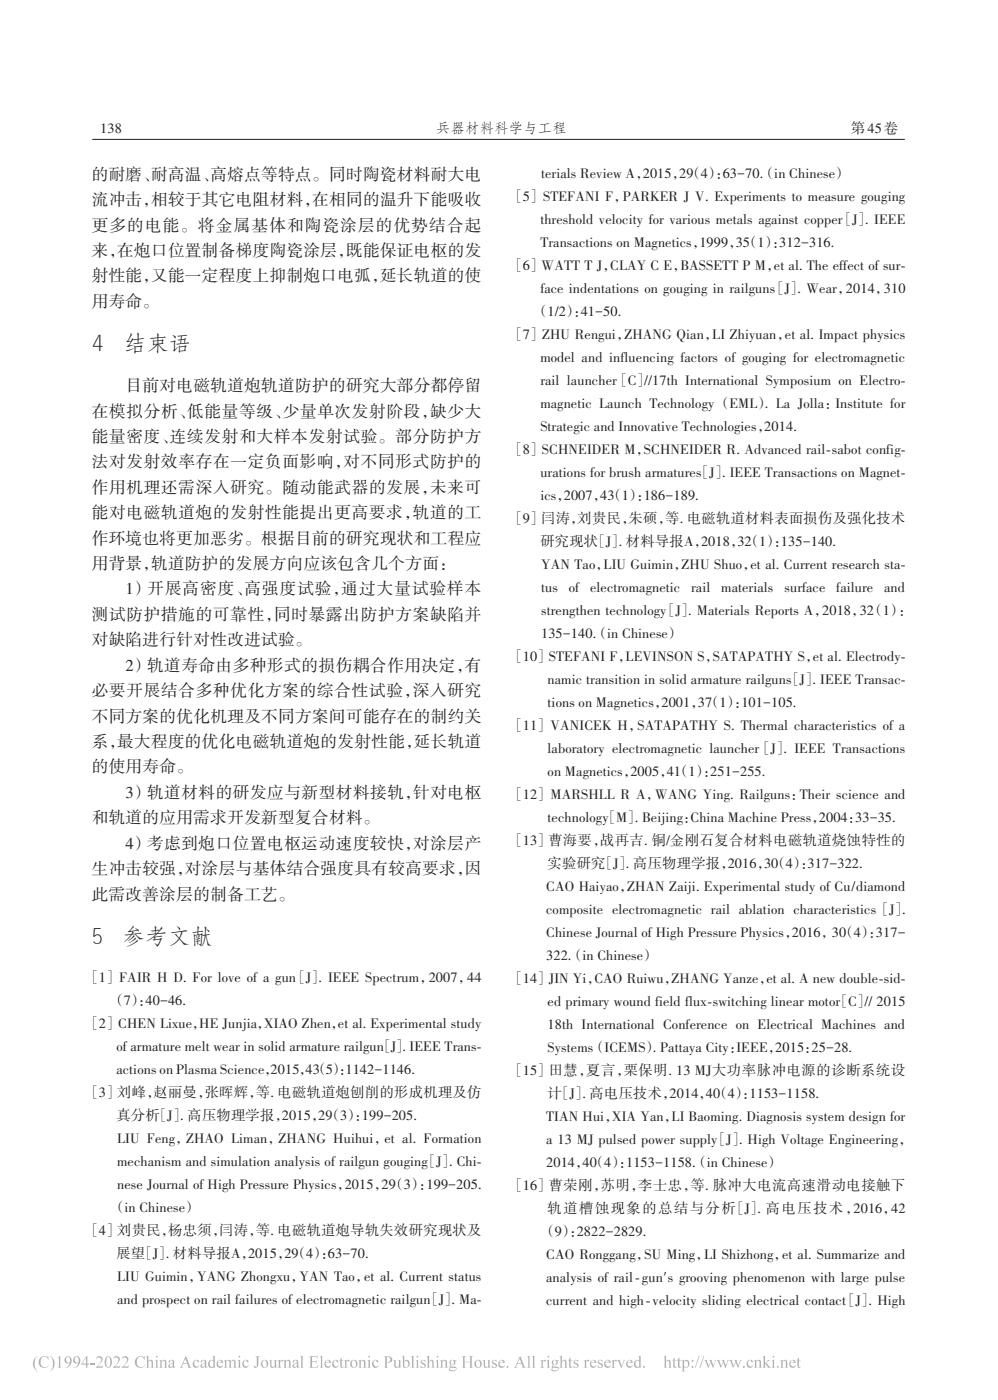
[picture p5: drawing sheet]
<svg xmlns="http://www.w3.org/2000/svg" width="218mm" height="306mm" viewBox="0 0 218 306" stroke-linecap="round" stroke-linejoin="round" font-family="sans-serif">
<defs><g id="words">
<g font-size="4.8" fill="#231f20">
<text x="20" y="76.7">4</text>
<text x="27.1" y="76.7">结束语</text>
<text x="20" y="206.3">5</text>
<text x="26.8" y="206.3">参考文献</text>
</g>
<g font-size="3.6" fill="#231f20">
<text x="20" y="39.3">的耐磨、</text>
<text x="33" y="39.3">耐高温、</text>
<text x="46" y="39.3">高熔点等特点。同时陶瓷材料耐大电</text>
<text x="20" y="44.8">流冲击，</text>
<text x="33" y="44.8">相较于其它电阻材料，</text>
<text x="68.2" y="44.8">在相同的温升下能吸收</text>
<text x="20" y="50.4">更多的电能。将金属基体和陶瓷涂层的优势结合起</text>
<text x="20" y="56">来，</text>
<text x="25.6" y="56">在炮口位置制备梯度陶瓷涂层，</text>
<text x="75.6" y="56">既能保证电枢的发</text>
<text x="20" y="61.5">射性能，</text>
<text x="33" y="61.5">又能一定程度上抑制炮口电弧，</text>
<text x="83" y="61.5">延长轨道的使</text>
<text x="20" y="67.1">用寿命。</text>
<text x="27.4" y="85.5">目前对电磁轨道炮轨道防护的研究大部分都停留</text>
<text x="20" y="91">在模拟分析、</text>
<text x="40.9" y="91">低能量等级、</text>
<text x="61.7" y="91">少量单次发射阶段，</text>
<text x="94" y="91">缺少大</text>
<text x="20" y="96.6">能量密度、</text>
<text x="37.1" y="96.6">连续发射和大样本发射试验。部分防护方</text>
<text x="20" y="102.2">法对发射效率存在一定负面影响，</text>
<text x="20" y="107.7">作用机理还需深入研究。随动能武器的发展，</text>
<text x="75" y="102.2">对不同形式防护的</text>
<text x="94" y="107.7">未来可</text>
<text x="20" y="113.3">能对电磁轨道炮的发射性能提出更高要求，</text>
<text x="90.2" y="113.3">轨道的工</text>
<text x="20" y="118.8">作环境也将更加恶劣。根据目前的研究现状和工程应</text>
<text x="20" y="124.4">用背景，</text>
<text x="33" y="124.4">轨道防护的发展方向应该包含几个方面：</text>
<text x="27.4" y="129.9">1）开展高密度、</text>
<text x="53.4" y="129.9">高强度试验，</text>
<text x="74.6" y="129.9">通过大量试验样本</text>
<text x="20" y="135.5">测试防护措施的可靠性，</text>
<text x="59.9" y="135.5">同时暴露出防护方案缺陷并</text>
<text x="20" y="141">对缺陷进行针对性改进试验。</text>
<text x="27.4" y="146.6">2）轨道寿命由多种形式的损伤耦合作用决定，</text>
<text x="101.5" y="146.6">有</text>
<text x="20" y="152.2">必要开展结合多种优化方案的综合性试验，</text>
<text x="90.2" y="152.2">深入研究</text>
<text x="20" y="157.7">不同方案的优化机理及不同方案间可能存在的制约关</text>
<text x="20" y="163.3">系，</text>
<text x="25.6" y="163.3">最大程度的优化电磁轨道炮的发射性能，</text>
<text x="90.4" y="163.3">延长轨道</text>
<text x="20" y="168.8">的使用寿命。</text>
<text x="20" y="179.9">和轨道的应用需求开发新型复合材料。</text>
<text x="27.4" y="174.4">3）轨道材料的研发应与新型材料接轨，</text>
<text x="90.3" y="174.4">针对电枢</text>
<text x="27.4" y="185.5">4）考虑到炮口位置电枢运动速度较快，</text>
<text x="90.3" y="185.5">对涂层产</text>
<text x="20" y="191.1">生冲击较强，</text>
<text x="40.4" y="191.1">对涂层与基体结合强度具有较高要求，</text>
<text x="101.5" y="191.1">因</text>
<text x="20" y="196.6">此需改善涂层的制备工艺。</text>
</g>
<g font-size="3.1" fill="#231f20">
<text x="21.9" y="29.1">138</text>
<text x="95.3" y="29">兵器材料科学与工程</text>
<text x="185.9" y="29">第45卷</text>
<text x="118.2" y="38.8">terials Review A，</text>
<text x="140.4" y="38.8">2015， （4）：</text>
<text x="148.3" y="38.8">29</text>
<text x="157.9" y="38.8">63-70.（in Chinese）</text>
<text x="111.5" y="43.9">［5］STEFANI F，PARKER J V. Experiments to measure gouging</text>
<text x="118" y="48.9">threshold velocity for various metals against copper［J］. IEEE</text>
<text x="118" y="53.9">Transactions on Magnetics，</text>
<text x="152.8" y="53.9">1999， （1）：</text>
<text x="160.7" y="53.9">35</text>
<text x="170.2" y="53.9">312-316.</text>
<text x="111.5" y="58.9">［6］WATT T J，</text>
<text x="133.3" y="58.9">CLAY C E，</text>
<text x="148.6" y="58.9">BASSETT P M，</text>
<text x="169.1" y="58.9">et al. The effect of sur⁃</text>
<text x="118" y="64">face indentations on gouging in railguns［J］. Wear，2014，310</text>
<text x="116.9" y="69">（1/2）：</text>
<text x="126.9" y="69">41-50.</text>
<text x="111.5" y="74">［7］ZHU Rengui，ZHANG Qian，LI Zhiyuan，et al. Impact physics</text>
<text x="118" y="79">model and influencing factors of gouging for electromagnetic</text>
<text x="118" y="84.1">rail launcher［C］//17th International Symposium on Electro⁃</text>
<text x="118" y="89.1">magnetic Launch Technology （EML）. La Jolla：Institute for</text>
<text x="118" y="94.1">Strategic and Innovative Technologies，</text>
<text x="166.9" y="94.1">2014.</text>
<text x="111.5" y="99.2">［8］SCHNEIDER M，SCHNEIDER R. Advanced rail⁃sabot config⁃</text>
<text x="118" y="104.2">urations for brush armatures［J］. IEEE Transactions on Magnet⁃</text>
<text x="118" y="109.2">ics，</text>
<text x="123.1" y="109.2">2007， （1）：</text>
<text x="131.1" y="109.2">43</text>
<text x="140.6" y="109.2">186-189.</text>
<text x="111.5" y="114.2">［9］闫涛，</text>
<text x="118" y="119.3">研究现状［J］. 材料导报A，</text>
<text x="126.2" y="114.2">刘贵民，</text>
<text x="137.3" y="114.2">朱硕，</text>
<text x="145.3" y="114.2">等. 电磁轨道材料表面损伤及强化技术</text>
<text x="153.1" y="119.3">2018， （1）：</text>
<text x="161.1" y="119.3">32</text>
<text x="170.6" y="119.3">135-140.</text>
<text x="118.2" y="124.3">YAN Tao，LIU Guimin，ZHU Shuo，et al. Current research sta⁃</text>
<text x="118.2" y="129.3">tus</text>
<text x="124.3" y="129.3">of</text>
<text x="128.9" y="129.3">electromagnetic</text>
<text x="151" y="129.3">rail</text>
<text x="157.6" y="129.3">materials</text>
<text x="171.3" y="129.3">surface</text>
<text x="182.7" y="129.3">failure</text>
<text x="193.1" y="129.3">and</text>
<text x="118.2" y="134.3">strengthen technology［J］. Materials Reports A，2018，32（1）：</text>
<text x="118.2" y="139.4">135-140.（in Chinese）</text>
<text x="111.5" y="144.4">［10］STEFANI F，</text>
<text x="119.6" y="149.4">namic transition in solid armature railguns［J］. IEEE Transac⁃</text>
<text x="136.7" y="144.4">LEVINSON S，</text>
<text x="155.7" y="144.4">SATAPATHY S，</text>
<text x="177.6" y="144.4">et al. Electrody⁃</text>
<text x="119.6" y="154.5">tions on Magnetics，</text>
<text x="144.5" y="154.5">2001， （1）：</text>
<text x="152.4" y="154.5">37</text>
<text x="161.9" y="154.5">101-105.</text>
<text x="111.5" y="159.5">［11］VANICEK H，SATAPATHY S. Thermal characteristics of a</text>
<text x="119.6" y="164.5">laboratory electromagnetic launcher［J］. IEEE Transactions</text>
<text x="119.6" y="169.5">on Magnetics，</text>
<text x="137.7" y="169.5">2005， （1）：</text>
<text x="145.6" y="169.5">41</text>
<text x="155.2" y="169.5">251-255.</text>
<text x="111.5" y="174.6">［12］MARSHLL R A，WANG Ying. Railguns：Their science and</text>
<text x="119.6" y="179.6">technology［M］. Beijing：</text>
<text x="150.8" y="179.6">China Machine Press，</text>
<text x="178.9" y="179.6">2004：</text>
<text x="186.8" y="179.6">33-35.</text>
<text x="111.5" y="184.6">［13］曹海要，</text>
<text x="131.1" y="184.6">战再吉. 铜/金刚石复合材料电磁轨道烧蚀特性的</text>
<text x="119.6" y="189.6">实验研究［J］. 高压物理学报，</text>
<text x="159" y="189.6">2016， （4）：</text>
<text x="166.9" y="189.6">30</text>
<text x="176.4" y="189.6">317-322.</text>
<text x="119.3" y="194.7">CAO Haiyao，ZHAN Zaiji. Experimental study of Cu/diamond</text>
<text x="119.3" y="199.7">composite electromagnetic rail ablation characteristics［J］.</text>
<text x="119.3" y="204.7">Chinese Journal of High Pressure Physics，</text>
<text x="119.3" y="209.8">322.（in Chinese）</text>
<text x="173" y="204.7">2016，30（4）：</text>
<text x="191.3" y="204.7">317-</text>
<text x="18.9" y="214.6">［1］FAIR H D. For love of a gun［J］. IEEE Spectrum，2007，44</text>
<text x="111.5" y="214.8">［14］JIN Yi，</text>
<text x="129.8" y="214.8">CAO Ruiwu，</text>
<text x="146.7" y="214.8">ZHANG Yanze，</text>
<text x="167.4" y="214.8">et al. A new double⁃sid⁃</text>
<text x="24.3" y="219.6">（7）：</text>
<text x="31.8" y="219.6">40-46.</text>
<text x="119.6" y="219.8">ed primary wound field flux⁃switching linear motor［C］// 2015</text>
<text x="18.9" y="224.6">［2］CHEN Lixue，</text>
<text x="43.5" y="224.6">HE Junjia，</text>
<text x="57.7" y="224.6">XIAO Zhen，</text>
<text x="73.8" y="224.6">et al. Experimental study</text>
<text x="119.6" y="224.8">18th International Conference on Electrical Machines and</text>
<text x="25.4" y="229.7">of armature melt wear in solid armature railgun［J］. IEEE Trans⁃</text>
<text x="119.6" y="229.9">Systems（ICEMS）. Pattaya City：</text>
<text x="160.9" y="229.9">IEEE，</text>
<text x="169.3" y="229.9">2015：</text>
<text x="177.3" y="229.9">25-28.</text>
<text x="18.9" y="239.7">［3］刘峰，</text>
<text x="25.4" y="234.7">actions on Plasma Science，</text>
<text x="33.6" y="239.7">赵丽曼，</text>
<text x="44.7" y="239.7">张晖辉，</text>
<text x="55.9" y="239.7">等. 电磁轨道炮刨削的形成机理及仿</text>
<text x="59.1" y="234.7">2015，（5）：</text>
<text x="66.7" y="234.7">43</text>
<text x="75.4" y="234.7">1142-1146.</text>
<text x="111.5" y="234.9">［15］田慧，</text>
<text x="119.6" y="239.9">计［J］. 高电压技术，</text>
<text x="128.1" y="234.9">夏言，</text>
<text x="136.2" y="234.9">栗保明. 13 MJ大功率脉冲电源的诊断系统设</text>
<text x="146.3" y="239.9">2014， （4）：</text>
<text x="154.2" y="239.9">40</text>
<text x="163.7" y="239.9">1153-1158.</text>
<text x="25.4" y="244.7">真分析［J］. 高压物理学报，</text>
<text x="61.6" y="244.7">2015， （3）：</text>
<text x="69.5" y="244.7">29</text>
<text x="79" y="244.7">199-205.</text>
<text x="119.3" y="244.9">TIAN Hui，</text>
<text x="133.7" y="244.9">XIA Yan，</text>
<text x="146.7" y="244.9">LI Baoming. Diagnosis system design for</text>
<text x="25.6" y="249.8">LIU Feng，ZHAO Liman，ZHANG Huihui，et al. Formation</text>
<text x="119.3" y="250">a 13 MJ pulsed power supply［J］. High Voltage Engineering，</text>
<text x="25.6" y="254.8">mechanism and simulation analysis of railgun gouging［J］. Chi⁃</text>
<text x="119.3" y="255">2014， （4）：</text>
<text x="127.2" y="255">40</text>
<text x="136.8" y="255">1153-1158.（in Chinese）</text>
<text x="25.6" y="259.8">nese Journal of High Pressure Physics，</text>
<text x="75.3" y="259.8">2015， （3）：</text>
<text x="83.3" y="259.8">29</text>
<text x="93.2" y="259.8">199-205.</text>
<text x="111.5" y="260">［16］曹荣刚，</text>
<text x="131.2" y="260">苏明，</text>
<text x="139.4" y="260">李士忠，</text>
<text x="150.8" y="260">等. 脉冲大电流高速滑动电接触下</text>
<text x="18.9" y="269.9">［4］刘贵民，</text>
<text x="24.5" y="264.9">（in Chinese）</text>
<text x="36.7" y="269.9">杨忠须，</text>
<text x="47.9" y="269.9">闫涛，</text>
<text x="55.9" y="269.9">等. 电磁轨道炮导轨失效研究现状及</text>
<text x="119.6" y="265">轨道槽蚀现象的总结与分析［J］. 高电压技术，2016，42</text>
<text x="25.4" y="274.9">展望［J］. 材料导报A，</text>
<text x="54.2" y="274.9">2015， （4）：</text>
<text x="62.1" y="274.9">29</text>
<text x="71.6" y="274.9">63-70.</text>
<text x="118.5" y="270.1">（9）：</text>
<text x="119.3" y="275.1">CAO Ronggang，SU Ming，LI Shizhong，et al. Summarize and</text>
<text x="126" y="270.1">2822-2829.</text>
<text x="25.6" y="279.9">LIU Guimin，YANG Zhongxu，YAN Tao，et al. Current status</text>
<text x="119.3" y="280.1">analysis of rail⁃gun′s grooving phenomenon with large pulse</text>
<text x="25.6" y="285">and prospect on rail failures of electromagnetic railgun［J］. Ma⁃</text>
<text x="119.3" y="285.2">current and high⁃velocity sliding electrical contact［J］. High</text>
</g>
</g></defs>
<path d="M20.2 30.5h177.4" fill="none" stroke="#231f20" stroke-width=".22"/>
<g fill="#b3b3b3">
<path d="M78.2 297.4l.6-.2v.3a.54 .54 0 0 1 .7-.3 .54 .54 0 0 1 .3 .7v.9l.3 .1h-.8l.2-.2v-.8l-.1-.4-.2-.1-.4 .3v1l.3 .2h-.9l.3-.2v-1.2z" fill-rule="evenodd"/>
<path d="M8.9 296.7a1.78 1.78 0 0 1 1.5-.2l.1-.1 .1 .9a.92 .92 0 0 0-1.1-.7 .92 .92 0 0 0-.6 1.1 .98 .98 0 0 0 .6 1.1 .98 .98 0 0 0 1.2-.5 1.24 1.24 0 0 1-1.9 .3 1.24 1.24 0 0 1 .1-1.9z" fill-rule="evenodd"/>
<path d="M156.6 297.3h.7l-.2 .1 .5 1.1 .3-.8-.3-.4h.7l-.1 .2 .4 1 .4-1.1-.3-.1h.5l-.7 1.7-.5-1.1-.6 1.1-.6-1.5z" fill-rule="evenodd"/>
<path d="M14.4 296.5a.93 .93 0 0 1 1.2 .3 .93 .93 0 0 1 0 1.2 1.34 1.34 0 0 1-1.5 .9 1.26 1.26 0 0 0 1.1-1 .77 .77 0 0 1-1.1-.3 .77 .77 0 0 1 .3-1.1zM14.7 296.6a.64 .64 0 0 0-.3 .8 .64 .64 0 0 0 .9 .3 .81 .81 0 0 0-.6-1.1z" fill-rule="evenodd"/>
<path d="M16.3 296.5a.92 .92 0 0 1 1.1 .3 .92 .92 0 0 1 0 1.2 1.34 1.34 0 0 1-1.4 .9 1.21 1.21 0 0 0 1.1-1 .78 .78 0 0 1-1.1-.2 .78 .78 0 0 1 .3-1.2zM16.4 296.7a.64 .64 0 0 0-.1 .8 .64 .64 0 0 0 .8 .3 .74 .74 0 0 0-.5-1.2z" fill-rule="evenodd"/>
<path d="M34.7 297.4l.6-.2v.3a.54 .54 0 0 1 .7-.3 .54 .54 0 0 1 .3 .7v.8l.3 .2h-.8l.2-.2v-1l-.2-.3-.5 .3v1l.3 .2h-.9l.3-.3v-1.1z" fill-rule="evenodd"/>
<path d="M19.7 297.9h1v.3h-1z" fill-rule="evenodd"/>
<path d="M21.2 296.6a.77 .77 0 0 1 1.1 .2 .77 .77 0 0 1-.2 1.1l-.8 .8h.9l.3-.2-.1 .4h-1.5a2.08 2.08 0 0 0 1.1-2 .62 .62 0 0 0-1 .2z" fill-rule="evenodd"/>
<path d="M23.2 296.6a.75 .75 0 0 1 .9-.1 .75 .75 0 0 1 .3 .9 1.09 1.09 0 0 1-1 1.5 1.75 1.75 0 0 1-.2-2.3zM23.5 296.5a2.28 2.28 0 0 0 0 2.3l.1 .1a1.76 1.76 0 0 0 .3-2.2z" fill-rule="evenodd"/>
<path d="M122.2 296.5l.5-.2v1.2a.55 .55 0 0 1 .7-.2 .55 .55 0 0 1 .4 .7v.7l.2 .2h-.8l.2-.2v-1a.35 .35 0 0 0-.3-.3 .35 .35 0 0 0-.4 .3v1l.3 .2h-.8l.2-.1v-.2v-1.8v-.2z" fill-rule="evenodd"/>
<path d="M26.8 296.6a.77 .77 0 0 1 1.2 .2 .77 .77 0 0 1-.3 1.1l-.8 .8h1l.3-.2-.2 .4h-1.4a2.08 2.08 0 0 0 1.1-2 .62 .62 0 0 0-1.1 .2z" fill-rule="evenodd"/>
<path d="M53.2 297.5a.56 .56 0 0 1 .6-.3 .56 .56 0 0 1 .4 .5h-.2a.4 .4 0 0 0-.5-.4 .4 .4 0 0 0-.3 .6 .59 .59 0 0 0 .4 .8 .59 .59 0 0 0 .8-.4 .76 .76 0 0 1-1 .6 .76 .76 0 0 1-.5-1z" fill-rule="evenodd"/>
<path d="M98.4 297.4l.4-.2 .9 .2-.3 .1a.68 .68 0 0 1-.1 .8 .68 .68 0 0 1-.8 .1l-.1 .2 .2 .1a.72 .72 0 0 1 1.1 .5 .9 .9 0 0 1-.8 .6 .9 .9 0 0 1-.8-.5l.3-.4-.2-.3 .3-.3-.3-.3zM98.6 297.4a.49 .49 0 0 0-.1 .6 .49 .49 0 0 0 .6 .2 .5 .5 0 0 0 .1-.6 .5 .5 0 0 0-.6-.2zM98.5 298.9l-.2 .2a.68 .68 0 0 0 .6 .5 .68 .68 0 0 0 .7-.3l-.1-.3z" fill-rule="evenodd"/>
<path d="M34.1 296.5a.18 .18 0 0 1 .3 0 .18 .18 0 0 1-.3 0zM33.8 297.4l.6-.2v1.5l.3 .2h-.9l.3-.1v-.2v-1.1z" fill-rule="evenodd"/>
<path d="M174.4 296.7l.1 .6h.4l-.4 .1v1.2l.2 .2 .2-.1a.38 .38 0 0 1-.4 .3 .38 .38 0 0 1-.3-.5v-1.1l-.3-.1z" fill-rule="evenodd"/>
<path d="M139.4 296.5l.5-.2v2.4l.3 .1-.6 .2v-.3a.74 .74 0 0 1-1 0 .74 .74 0 0 1 0-1l.4-.5 .6 .2v-.7zM139 297.5a.77 .77 0 0 0 .5 1.2l.1-.1v-.8a.39 .39 0 0 0-.2-.4 .39 .39 0 0 0-.4 .1z" fill-rule="evenodd"/>
<path d="M81.5 297.5a.56 .56 0 0 1 .6-.3 .56 .56 0 0 1 .5 .5h-.3a.4 .4 0 0 0-.5-.4 .4 .4 0 0 0-.2 .6 .59 .59 0 0 0 .4 .8 .59 .59 0 0 0 .7-.4 .76 .76 0 0 1-.9 .6 .76 .76 0 0 1-.5-1z" fill-rule="evenodd"/>
<path d="M42.3 297.5a.59 .59 0 0 1 .7-.3 .59 .59 0 0 1 .4 .5 .29 .29 0 0 1-.3 0 .29 .29 0 0 1-.1-.3 .6 .6 0 0 0-.6 .3 .6 .6 0 0 0 .1 .8 .55 .55 0 0 0 .6 .2 .55 .55 0 0 0 .4-.4 .76 .76 0 0 1-.9 .7 .76 .76 0 0 1-.5-1.1z" fill-rule="evenodd"/>
<path d="M100.8 296.4h1l-.3 .3v.9h1.2v-1l-.4-.2h1.1l-.3 .2-.1 .3 .1 1.8 .3 .2h-1.1l.4-.1v-1.1h-1.2v1.1l.3 .1h-1l.3-.1v-.3v-1.9z" fill-rule="evenodd"/>
<path d="M130.7 297.4l.9-.2v.6a.44 .44 0 0 0-.3-.4 .44 .44 0 0 0-.5 .1l.3 .4a.6 .6 0 0 1 .5 .8 .6 .6 0 0 1-.9 .2l-.1-.5a.48 .48 0 0 0 .3 .4 .48 .48 0 0 0 .5-.2v-.2l-.8-.6z" fill-rule="evenodd"/>
<path d="M10.9 296.4a1.91 1.91 0 0 1 0 3.4 2.47 2.47 0 0 0 0-3.4z" fill-rule="evenodd"/>
<path d="M52.1 296.5a.2 .2 0 0 1 .4 0 .2 .2 0 0 1-.4 0zM51.9 297.4l.6-.2v1.6l.2 .1h-.8l.2-.2v-1.2z" fill-rule="evenodd"/>
<path d="M118 297.4l.6-.2v.4l.4-.4a.18 .18 0 0 1 .2 .1 .18 .18 0 0 1-.1 .3l-.3-.1-.2 .2v1.1l.3 .1h-.9l.2-.1 .1-.2-.1-1.1z" fill-rule="evenodd"/>
<path d="M119.6 296.5a.2 .2 0 0 1 .4 0 .2 .2 0 0 1-.4 0zM119.3 297.4l.6-.2v1.5l.3 .2h-.8l.2-.1v-1.3z" fill-rule="evenodd"/>
<path d="M105.4 297.3h.5v1.1a.36 .36 0 0 0 .3 .4 .36 .36 0 0 0 .4-.3v-1.1l-.2-.1h.6v1.4l.2 .1-.6 .2v-.3a.52 .52 0 0 1-.6 .3 .52 .52 0 0 1-.3-.7l-.1-.9z" fill-rule="evenodd"/>
<path d="M58.7 297.3h.6v1.1a.36 .36 0 0 0 .3 .4 .36 .36 0 0 0 .4-.3v-1.1l-.2-.1h.5v1.4l.3 .1-.6 .2v-.3a.52 .52 0 0 1-.6 .3 .52 .52 0 0 1-.4-.7v-.9z" fill-rule="evenodd"/>
<path d="M60.6 297.4l.6-.2v.4l.3-.3h.3a.23 .23 0 0 1-.1 .3 .23 .23 0 0 1-.3-.1l-.2 .2v1l.3 .2h-.9l.3-.1v-1.3z" fill-rule="evenodd"/>
<path d="M48.9 297.4l.5-.2v.4a.55 .55 0 0 1 .5-.4 .55 .55 0 0 1 .5 .4 .53 .53 0 0 1 .7-.4 .53 .53 0 0 1 .4 .7v.9l.2 .1h-.8l.3-.1v-1a.35 .35 0 0 0-.4-.4 .35 .35 0 0 0-.4 .3v1.1l.3 .1h-.8l.2-.1v-1a.37 .37 0 0 0-.2-.4 .37 .37 0 0 0-.5 .2l.1 1.2 .2 .1h-.8l.2-.1v-.2v-1.1z" fill-rule="evenodd"/>
<path d="M64.1 297.4a.62 .62 0 0 1 .7-.2 .62 .62 0 0 1 .4 .6v.9h.2l-.3 .3-.3-.3a.51 .51 0 0 1-.9 .1 .51 .51 0 0 1 .5-.8l.4-.1v-.3a.36 .36 0 0 0-.4-.2 .36 .36 0 0 0-.2 .4l-.2-.1zM64.2 298.3l.1 .4h.3l.2-.1v-.6z" fill-rule="evenodd"/>
<path d="M113.6 296.4l.9 2.1 .4 .4h-1l.3-.1-.2-.7h-1l-.3 .6 .3 .2h-.7l.3-.2zM113.5 297l-.5 1h.9z" fill-rule="evenodd"/>
<path d="M148.8 297.4l.6-.2v.4a.62 .62 0 0 1 .8-.3 .62 .62 0 0 1 .4 .7 .76 .76 0 0 1-.3 .8 .76 .76 0 0 1-.9 0v.7l.3 .3h-.9l.3-.2v-2.1zM149.6 297.6l-.2 .7a.47 .47 0 0 0 .6 .6 .47 .47 0 0 0 .3-.7 .5 .5 0 0 0-.1-.6 .5 .5 0 0 0-.6 0z" fill-rule="evenodd"/>
<path d="M74.6 296.7v.6h.4l-.4 .1 .1 1.2 .1 .2 .3-.1a.39 .39 0 0 1-.5 .3 .39 .39 0 0 1-.3-.5v-1.1l-.3-.1z" fill-rule="evenodd"/>
<path d="M71.1 297.5a.67 .67 0 0 1 .7-.3 .67 .67 0 0 1 .5 .7h-1.2a.6 .6 0 0 0 .4 .7 .6 .6 0 0 0 .7-.3 .73 .73 0 0 1-.9 .7 .73 .73 0 0 1-.4-1.1zM71.3 297.4l-.2 .4h.8a.4 .4 0 0 0-.2-.4 .4 .4 0 0 0-.4 0z" fill-rule="evenodd"/>
<path d="M72.8 297.5a.56 .56 0 0 1 .6-.3 .56 .56 0 0 1 .4 .5h-.2a.4 .4 0 0 0-.5-.4 .4 .4 0 0 0-.3 .6 .59 .59 0 0 0 .4 .8 .59 .59 0 0 0 .8-.4 .76 .76 0 0 1-1 .6 .76 .76 0 0 1-.4-1z" fill-rule="evenodd"/>
<path d="M127.5 297.4l.6-.2v.4l.5-.4a.2 .2 0 0 1 0 .4 .2 .2 0 0 1-.3-.1l-.2 .2v1l.3 .2h-.9l.2-.1v-1.3z" fill-rule="evenodd"/>
<path d="M75.1 297.4l.6-.2v.4l.4-.4a.18 .18 0 0 1 .2 .1 .18 .18 0 0 1-.1 .3l-.3-.1-.2 .2v1.1l.3 .1h-.9l.2-.1 .1-.2-.1-1.1z" fill-rule="evenodd"/>
<path d="M132.2 297.5a.67 .67 0 0 1 .8-.3 .67 .67 0 0 1 .4 .7h-1.1a.6 .6 0 0 0 .3 .8 .6 .6 0 0 0 .8-.4 .74 .74 0 0 1-1 .7 .74 .74 0 0 1-.4-1.1zM132.4 297.4l-.1 .4h.7a.39 .39 0 0 0-.2-.4 .39 .39 0 0 0-.4 0z" fill-rule="evenodd"/>
<path d="M153.8 297.3h.8l-.2 .2 .4 1 .4-.8-.3-.4h.7l-.2 .2 .5 1 .3-1.1-.2-.1h.5l-.2 .2-.5 1.5-.5-1.1-.6 1.1-.6-1.5z" fill-rule="evenodd"/>
<path d="M80.5 296.5a.19 .19 0 0 1 .3 0 .19 .19 0 0 1-.3 0zM80.2 297.4l.6-.2v1.6l.3 .1h-.8l.2-.2v-1.2z" fill-rule="evenodd"/>
<path d="M166.5 296.5l.6-.2v1.7l.6-.5-.1-.2h.7l-.9 .6 1 1h-.8l.1-.2-.6-.7v.8l.3 .1h-.9h.2l.1-.3v-1.9z" fill-rule="evenodd"/>
<path d="M83.8 296.4h.9a.76 .76 0 0 1 1 .9 .76 .76 0 0 1-1.2 .5v.9l.3 .2h-1l.3-.1v-.3v-1.8zM84.5 296.6v1.1a.57 .57 0 0 0 .8-.6 .57 .57 0 0 0-.8-.5z" fill-rule="evenodd"/>
<path d="M31.8 296.5l.6-.2v1.2a.54 .54 0 0 1 .7-.3 .54 .54 0 0 1 .3 .8v.8l.3 .1h-.9l.3-.2v-1a.35 .35 0 0 0-.3-.3 .35 .35 0 0 0-.4 .3v1.1l.3 .1h-.8l.2-.2v-2z" fill-rule="evenodd"/>
<path d="M67.5 296.4h1.9v.6l-.2-.4h-1v1l.8-.1 .1-.3v.9l-.2-.4h-.7v1l.1 .1a.9 .9 0 0 0 1.2-.5l-.1 .6h-1.9l.2-.1 .1-.3v-1.8z" fill-rule="evenodd"/>
<path d="M44 297.4a.62 .62 0 0 1 .7-.2 .62 .62 0 0 1 .3 .6l.1 .9h.2l-.4 .3-.2-.3a.51 .51 0 0 1-.9 .1 .51 .51 0 0 1 .5-.8l.4-.1v-.3a.36 .36 0 0 0-.4-.2 .36 .36 0 0 0-.3 .4l-.1-.1zM44.1 298.3l.1 .4h.3l.2-.1v-.6z" fill-rule="evenodd"/>
<path d="M91 296.5a.2 .2 0 0 1 .4 0 .2 .2 0 0 1-.4 0zM90.8 297.4l.5-.2 .1 1.5 .2 .2h-.8l.2-.1 .1-.2-.1-1.1z" fill-rule="evenodd"/>
<path d="M93.1 296.5l.6-.2v1.2a.54 .54 0 0 1 .7-.3 .54 .54 0 0 1 .3 .8l.1 .8 .2 .1h-.8l.2-.2v-1a.35 .35 0 0 0-.3-.3 .35 .35 0 0 0-.4 .3v1.1l.3 .1h-.8l.2-.2v-2z" fill-rule="evenodd"/>
<path d="M92 297.4l.9-.2v.6a.47 .47 0 0 0-.3-.4 .47 .47 0 0 0-.5 .1l.3 .4a.59 .59 0 0 1 .5 .8 .59 .59 0 0 1-.9 .2l-.1 .1v-.6a.48 .48 0 0 0 .3 .4 .48 .48 0 0 0 .5-.2l-.1-.2-.7-.4z" fill-rule="evenodd"/>
<path d="M87.7 296.5l.6-.2v1.2a.7 .7 0 0 1 1-.1 .7 .7 0 0 1 .2 .9 .92 .92 0 0 1-1.5 .5v-2l-.1-.2zM88.3 297.7v1a.65 .65 0 0 0 1-.4 .65 .65 0 0 0-.7-.8z" fill-rule="evenodd"/>
<path d="M144.9 296.5l.6-.2v1.2a.55 .55 0 0 1 .7-.3 .55 .55 0 0 1 .3 .8v.8l.3 .1h-.9l.3-.2v-1a.35 .35 0 0 0-.3-.3 .35 .35 0 0 0-.4 .3v1.1l.2 .1h-.8l.3-.1v-2.1z" fill-rule="evenodd"/>
<path d="M29.9 296.7a1.76 1.76 0 0 1 1.5-.2l.2-.1v.9a.9 .9 0 0 0-1.1-.7 .9 .9 0 0 0-.6 1.1 .96 .96 0 0 0 .6 1.1 .96 .96 0 0 0 1.2-.5 1.24 1.24 0 0 1-1.9 .3 1.24 1.24 0 0 1 .1-1.9z" fill-rule="evenodd"/>
<path d="M115.1 296.5l.6-.2v2.3v.2l.3 .1h-.9l.3-.1v-.2v-1.8l-.1-.2z" fill-rule="evenodd"/>
<path d="M103.6 298.1a.85 .85 0 0 1 1.7 0 .85 .85 0 0 1-1.7 0zM104.2 297.4a.89 .89 0 0 0 .4 1.4 .92 .92 0 0 0-.3-1.5z" fill-rule="evenodd"/>
<path d="M168.7 296.5a.2 .2 0 0 1 .4 0 .2 .2 0 0 1-.4 0zM168.5 297.4l.6-.2v1.5l.3 .2h-.9l.3-.1v-.2v-1.1z" fill-rule="evenodd"/>
<path d="M107.6 297.4l.8-.2v.6a.44 .44 0 0 0-.3-.4 .44 .44 0 0 0-.5 .1l.3 .4a.6 .6 0 0 1 .6 .8 .6 .6 0 0 1-1 .2l-.1-.5a.48 .48 0 0 0 .4 .4 .48 .48 0 0 0 .5-.2l-.1-.2-.8-.6z" fill-rule="evenodd"/>
<path d="M96.1 297.4l.5-.2v.3a.54 .54 0 0 1 .7-.3 .54 .54 0 0 1 .3 .7l.1 .8 .2 .2h-.8l.2-.2v-1l-.2-.3-.5 .3v1l.3 .2h-.8l.2-.3v-1.1z" fill-rule="evenodd"/>
<path d="M95.4 296.5a.18 .18 0 0 1 .3 0 .18 .18 0 0 1-.3 0zM95.1 297.4l.6-.2v1.5l.3 .2h-.9l.3-.1v-.2v-1.1z" fill-rule="evenodd"/>
<path d="M65.5 296.5l.6-.2v2.4l.3 .2h-.9l.3-.1v-2.1z" fill-rule="evenodd"/>
<path d="M116.2 296.5l.5-.2v2.5l.3 .1h-.8l.2-.3v-1.9z" fill-rule="evenodd"/>
<path d="M124.6 296.7v.6h.4l-.4 .1v1.2l.2 .2 .3-.1a.38 .38 0 0 1-.5 .3 .38 .38 0 0 1-.3-.5v-1.1l-.3-.1z" fill-rule="evenodd"/>
<path d="M55.7 296.4h1.1l-.4 .3v1.4a.58 .58 0 0 1-.2 .7 .58 .58 0 0 1-.7-.1l.1-.2 .4 .4 .1-.2v-2z" fill-rule="evenodd"/>
<path d="M120.7 297.4l.5-.2 .9 .2-.1 .1h-.3a.68 .68 0 0 1-.1 .8 .68 .68 0 0 1-.8 .1v.2l.2 .1a.75 .75 0 0 1 1.1 .5 .93 .93 0 0 1-.8 .6 .93 .93 0 0 1-.9-.5l.3-.4-.2-.2 .3-.4-.3-.3zM120.9 297.4a.49 .49 0 0 0-.1 .6 .49 .49 0 0 0 .6 .2 .5 .5 0 0 0 .1-.6 .5 .5 0 0 0-.6-.2zM120.8 298.9l-.2 .3a.72 .72 0 0 0 .7 .3 .72 .72 0 0 0 .6-.4z" fill-rule="evenodd"/>
<path d="M153.7 296.3h.1l-.8 2.7h-.2z" fill-rule="evenodd"/>
<path d="M69.8 296.5l.6-.2v2.3v.2l.3 .1h-.9l.3-.1v-.2v-1.8l-.1-.2z" fill-rule="evenodd"/>
<path d="M18.9 296.4h.2v1.6h.3v.3h-.3v.6h-.3v-.6h-1v-.2zM18.8 296.8l-.8 1.2h.8z" fill-rule="evenodd"/>
<path d="M129.1 297.5a.67 .67 0 0 1 .7-.3 .67 .67 0 0 1 .5 .7h-1.2a.6 .6 0 0 0 .4 .7 .6 .6 0 0 0 .7-.3 .73 .73 0 0 1-.9 .7 .73 .73 0 0 1-.4-1.1zM129.3 297.4l-.2 .4h.8a.4 .4 0 0 0-.2-.4 .4 .4 0 0 0-.4 0z" fill-rule="evenodd"/>
<path d="M76.4 298.1a.85 .85 0 0 1 1.7 0 .85 .85 0 0 1-1.7 0zM77 297.5a.86 .86 0 0 0 .5 1.3 .91 .91 0 0 0-.4-1.5z" fill-rule="evenodd"/>
<path d="M40.6 296.4l.9 2.1 .4 .4h-1l.2-.1-.1-.7h-1l-.3 .6 .3 .2h-.8l.3-.2zM40.5 297l-.5 1h.9z" fill-rule="evenodd"/>
<path d="M47.6 297.5a.67 .67 0 0 1 .7-.3 .67 .67 0 0 1 .5 .7h-1.2a.6 .6 0 0 0 .4 .8 .6 .6 0 0 0 .7-.4 .74 .74 0 0 1-.9 .7 .74 .74 0 0 1-.5-1.1zM47.7 297.4l-.1 .4h.8a.39 .39 0 0 0-.2-.4 .39 .39 0 0 0-.5 0z" fill-rule="evenodd"/>
<path d="M134.8 297.3h.8l-.2 .2 .4 1 .4-1.1-.2-.1h.6l-.9 1.7-.7-1.6z" fill-rule="evenodd"/>
<path d="M137 297.5a.67 .67 0 0 1 .8-.3 .67 .67 0 0 1 .4 .7h-1.1a.6 .6 0 0 0 .3 .8 .6 .6 0 0 0 .8-.4 .74 .74 0 0 1-1 .7 .74 .74 0 0 1-.4-1.1zM137.2 297.4l-.1 .4h.7a.39 .39 0 0 0-.2-.4 .39 .39 0 0 0-.4 0z" fill-rule="evenodd"/>
<path d="M7.8 296.6l.4-.2a2.47 2.47 0 0 0 0 3.4 1.93 1.93 0 0 1-.4-3.2z" fill-rule="evenodd"/>
<path d="M46.4 296.5l.5-.2v2.4l.3 .1-.6 .2v-.3a.74 .74 0 0 1-1 0 .74 .74 0 0 1-.1-1l.5-.5 .6 .2v-.7zM46 297.5a.75 .75 0 0 0-.2 .7 .75 .75 0 0 0 .6 .5l.2-.1v-.8a.38 .38 0 0 0-.2-.4 .38 .38 0 0 0-.4 .1z" fill-rule="evenodd"/>
<path d="M125.4 297.4l.9-.2v.6a.45 .45 0 0 0-.3-.4 .45 .45 0 0 0-.5 .1v.1a1.26 1.26 0 0 1 .9 1.1l-.4 .2-.7 .1v-.6a.45 .45 0 0 0 .3 .4 .45 .45 0 0 0 .5-.2l-.1-.2-.7-.4z" fill-rule="evenodd"/>
<path d="M12.5 296.7l.7-.3v2.3l.3 .2h-.9l.2-.1 .1-1.7-.1-.4z" fill-rule="evenodd"/>
<path d="M89.7 296.5l.6-.2v2.4l.3 .2h-.9l.3-.1v-2.1z" fill-rule="evenodd"/>
<path d="M147.3 296.7l.1 .6h.3l-.3 .1v1.2l.1 .2 .2-.1a.32 .32 0 0 1-.3 .3 .32 .32 0 0 1-.3-.3v-1.3l-.3-.1z" fill-rule="evenodd"/>
<path d="M109.1 297.5a.67 .67 0 0 1 .7-.3 .67 .67 0 0 1 .5 .7h-1.2a.6 .6 0 0 0 .4 .8 .6 .6 0 0 0 .7-.4 .74 .74 0 0 1-.9 .7 .74 .74 0 0 1-.4-1.1zM109.3 297.4l-.2 .4h.8a.39 .39 0 0 0-.2-.4 .39 .39 0 0 0-.4 0z" fill-rule="evenodd"/>
<path d="M25 296.6a.77 .77 0 0 1 1.1 .2 .77 .77 0 0 1-.3 1.1l-.8 .8h1l.3-.2-.2 .4h-1.4a2.65 2.65 0 0 0 1.1-1.9 .6 .6 0 0 0-.6-.3 .6 .6 0 0 0-.5 .4z" fill-rule="evenodd"/>
<path d="M151.1 297.4a.2 .2 0 0 1 .4 0 .2 .2 0 0 1-.4 0zM151 298.8a.25 .25 0 0 1 .5 0 .25 .25 0 0 1-.5 0z" fill-rule="evenodd"/>
<path d="M152.7 296.3h.1l-.9 2.7h-.1z" fill-rule="evenodd"/>
<path d="M85.8 297.3h.6v1.1a.36 .36 0 0 0 .3 .4 .36 .36 0 0 0 .4-.3v-1.1l-.2-.1h.6v1.4l.2 .1-.6 .2v-.3a.54 .54 0 0 1-.6 .3 .54 .54 0 0 1-.4-.7v-.9z" fill-rule="evenodd"/>
<path d="M133.5 297.4l.6-.2v.4l.4-.4a.18 .18 0 0 1 .3 .1 .18 .18 0 0 1-.2 .3l-.3-.1-.2 .2v1.1l.3 .1h-.9l.3-.1v-.2v-1.1z" fill-rule="evenodd"/>
<path d="M61.8 297.4l.6-.2v.3a.54 .54 0 0 1 .7-.3 .54 .54 0 0 1 .4 .7v.9l.2 .1h-.8l.2-.2v-.8v-.4l-.2-.1-.5 .3v1l.3 .2h-.8l.2-.2v-1.2z" fill-rule="evenodd"/>
<path d="M159.3 297.3h.7l-.1 .3 .4 .9 .4-.8-.4-.4h.7l-.1 .2 .4 1 .4-1-.2-.2h.5l-.3 .2-.4 1.5-.6-1.1-.6 1.1z" fill-rule="evenodd"/>
<path d="M163.3 297.5a.59 .59 0 0 1 .7-.3 .59 .59 0 0 1 .4 .5 .29 .29 0 0 1-.3 0 .29 .29 0 0 1-.1-.3 .6 .6 0 0 0-.6 .3 .6 .6 0 0 0 .1 .8 .55 .55 0 0 0 .6 .2 .55 .55 0 0 0 .4-.4 .76 .76 0 0 1-.9 .7 .76 .76 0 0 1-.5-1.1z" fill-rule="evenodd"/>
<path d="M164.6 297.4l.6-.2v.3a.54 .54 0 0 1 .7-.3 .54 .54 0 0 1 .3 .7v.8l.3 .2h-.8l.2-.2v-1l-.2-.3-.5 .3v1l.3 .2h-.9l.3-.3v-1.1z" fill-rule="evenodd"/>
<path d="M36.9 297.5a.62 .62 0 0 1 .7-.3 .62 .62 0 0 1 .4 .6v.9h.3l-.4 .3-.2-.3a.51 .51 0 0 1-.9 .1 .51 .51 0 0 1 .4-.8l.5-.1v-.3a.34 .34 0 0 0-.4-.2 .34 .34 0 0 0-.2 .4h-.2zM37.1 298.3a.34 .34 0 0 0 .1 .5 .34 .34 0 0 0 .5-.2v-.6z" fill-rule="evenodd"/>
<path d="M148.3 296.7l.1 .6h.4l-.4 .1v1.2l.2 .2 .2-.1a.38 .38 0 0 1-.4 .3 .38 .38 0 0 1-.3-.5v-1.1l-.3-.1z" fill-rule="evenodd"/>
<path d="M170.4 297.4l.6-.2v.3a.54 .54 0 0 1 .6-.3 .54 .54 0 0 1 .4 .7v.9l.2 .1h-.8l.3-.2v-.8l-.1-.4-.2-.1-.4 .3v1l.2 .2h-.8l.2-.2v-1.2z" fill-rule="evenodd"/>
<path d="M172.6 297.5a.67 .67 0 0 1 .8-.3 .67 .67 0 0 1 .4 .7h-1.2a.6 .6 0 0 0 .4 .7 .6 .6 0 0 0 .8-.3 .73 .73 0 0 1-1 .7 .73 .73 0 0 1-.4-1.1zM172.8 297.4l-.2 .4h.9a.4 .4 0 0 0-.3-.4 .4 .4 0 0 0-.4 0z" fill-rule="evenodd"/>
<path d="M56.9 298.1a.85 .85 0 0 1 1.7 0 .85 .85 0 0 1-1.7 0zM57.5 297.4a.89 .89 0 0 0 .5 1.4 .92 .92 0 0 0-.4-1.5z" fill-rule="evenodd"/>
<circle cx="110.8" cy="298.8" r=".22"/>
<circle cx="140.7" cy="298.8" r=".22"/>
<circle cx="162.5" cy="298.8" r=".22"/>
<circle cx="169.9" cy="298.8" r=".22"/>
</g>
<use href="#words"/>
</svg>
